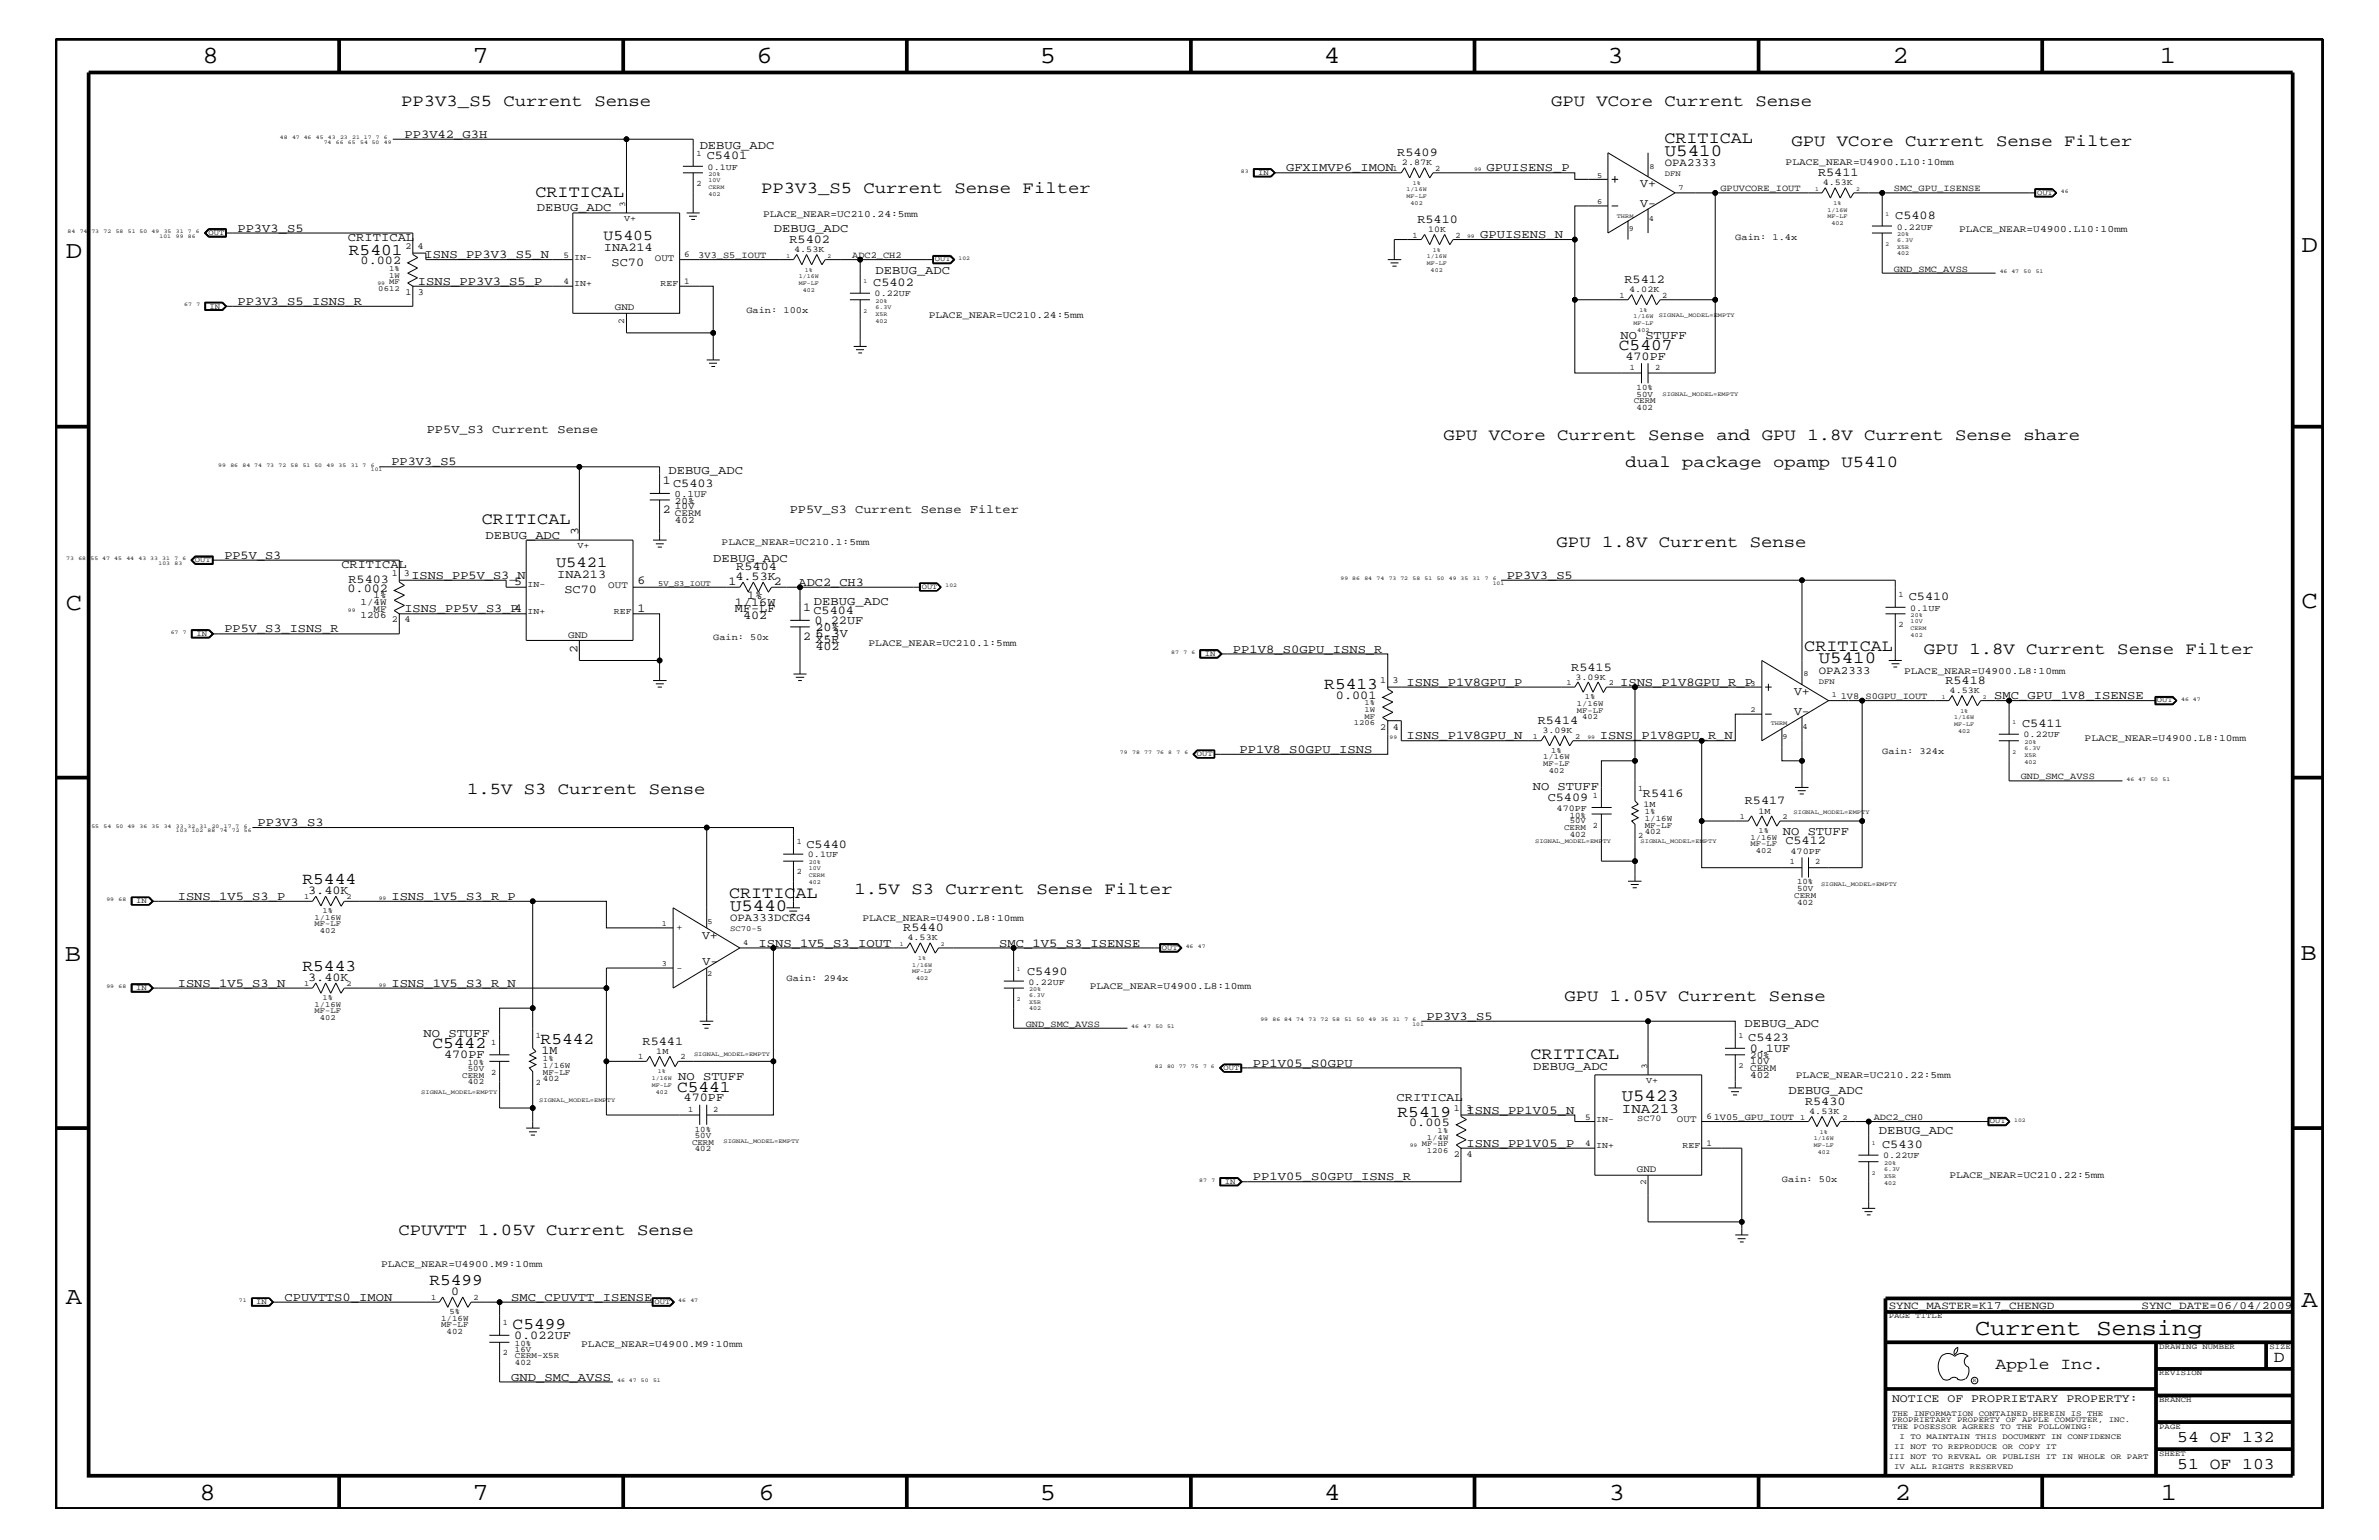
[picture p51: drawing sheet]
<svg xmlns="http://www.w3.org/2000/svg" width="432mm" height="279mm" viewBox="0 0 432 279" stroke-linecap="round" stroke-linejoin="round" font-family="sans-serif">
<defs><g id="words">
<g font-size="4.5">
<text x="36.7" y="11.5">8</text>
<text x="85.8" y="11.5">7</text>
<text x="137.3" y="11.5">6</text>
<text x="188.7" y="11.5">5</text>
<text x="240.3" y="11.5">4</text>
<text x="291.8" y="11.5">3</text>
<text x="343.5" y="11.5">2</text>
<text x="392" y="11.5">1</text>
<text x="11.9" y="46.8">D</text>
<text x="417.7" y="45.7">D</text>
<text x="11.9" y="110.6">C</text>
<text x="417.7" y="110.3">C</text>
<text x="11.8" y="174.3">B</text>
<text x="417.6" y="174.2">B</text>
<text x="11.9" y="236.7">A</text>
<text x="417.7" y="237.1">A</text>
<text x="36.2" y="272.1">8</text>
<text x="85.8" y="272.1">7</text>
<text x="137.7" y="272.1">6</text>
<text x="188.7" y="272.1">5</text>
<text x="240.4" y="272.1">4</text>
<text x="292" y="272.1">3</text>
<text x="343.9" y="272.1">2</text>
<text x="392.2" y="272.1">1</text>
</g>
<text font-size="4.1" x="358.5" y="242.3">Current Sensing</text>
<g font-size="3.1">
<text x="302.2" y="28.2">U5410</text>
<text x="330.1" y="120.3">U5410</text>
<text x="132.5" y="165.2">U5440</text>
<text x="294.3" y="199.8">U5423</text>
</g>
<g font-size="3">
<text x="72.8" y="19.2">PP3V3_S5 Current Sense</text>
<text x="281.5" y="19.2">GPU VCore Current Sense</text>
<text x="302.1" y="26">CRITICAL</text>
<text x="325.2" y="26.5">GPU VCore Current Sense Filter</text>
<text x="97.2" y="35.8">CRITICAL</text>
<text x="138.2" y="35">PP3V3_S5 Current Sense Filter</text>
<text x="63.3" y="46.3">R5401</text>
<text x="293.8" y="63.4">C5407</text>
<text x="262" y="79.9">GPU VCore Current Sense and GPU 1.8V Current Sense share</text>
<text x="295" y="84.7">dual package opamp U5410</text>
<text x="87.5" y="95.1">CRITICAL</text>
<text x="282.5" y="99.3">GPU 1.8V Current Sense</text>
<text x="327.5" y="118.1">CRITICAL</text>
<text x="349.2" y="118.6">GPU 1.8V Current Sense Filter</text>
<text x="240.4" y="125.1">R5413</text>
<text x="84.8" y="144">1.5V S3 Current Sense</text>
<text x="54.9" y="160.5">R5444</text>
<text x="132.3" y="163">CRITICAL</text>
<text x="155.1" y="162.2">1.5V S3 Current Sense Filter</text>
<text x="54.9" y="176.2">R5443</text>
<text x="284" y="181.6">GPU 1.05V Current Sense</text>
<text x="78.5" y="190.2">C5442</text>
<text x="98.1" y="189.4">R5442</text>
<text x="277.8" y="192.1">CRITICAL</text>
<text x="122.9" y="198.1">C5441</text>
<text x="253.7" y="202.6">R5419</text>
<text x="72.3" y="224.1">CPUVTT 1.05V Current Sense</text>
<text x="77.9" y="233.2">R5499</text>
<text x="93" y="241.1">C5499</text>
<text x="362.2" y="248.4">Apple Inc.</text>
<text x="412.7" y="247.1">D</text>
<text x="395.2" y="261.6">54 OF 132</text>
<text x="395.2" y="266.6">51 OF 103</text>
</g>
<text font-size="2.8" x="100.9" y="102.9">U5421</text>
<text font-size="2.7" x="109.6" y="43.5">U5405</text>
<text font-size="2.5" x="294.4" y="201.9">INA213</text>
<g font-size="2.2">
<text x="73.4" y="25">PP3V42_G3H</text>
<text x="127" y="27">DEBUG_ADC</text>
<text x="128.3" y="28.9">C5401</text>
<text x="253.6" y="28.3">R5409</text>
<text x="233.4" y="31.1">GFXIMVP6_IMON</text>
<text x="269.8" y="31.1">GPUISENS_P</text>
<text x="297.7" y="33.9">V+</text>
<text x="330" y="31.9">R5411</text>
<text x="97.5" y="38.3">DEBUG_ADC</text>
<text x="257.3" y="40.4">R5410</text>
<text x="297.7" y="37.5">V-</text>
<text x="344" y="39.8">C5408</text>
<text x="43.1" y="42">PP3V3_S5</text>
<text x="63.2" y="43.7">CRITICAL</text>
<text x="65.4" y="47.9">0.002</text>
<text x="77" y="46.8">ISNS_PP3V3_S5_N</text>
<text x="109.6" y="45.5">INA214</text>
<text x="140.5" y="42.1">DEBUG_ADC</text>
<text x="143.3" y="44.1">R5402</text>
<text x="268.6" y="43.2">GPUISENS_N</text>
<text x="75.9" y="51.7">ISNS_PP3V3_S5_P</text>
<text x="111" y="48.2">SC70</text>
<text x="158.5" y="51.9">C5402</text>
<text x="158.9" y="49.6">DEBUG_ADC</text>
<text x="294.9" y="51.3">R5412</text>
<text x="43.1" y="55.3">PP3V3_S5_ISNS_R</text>
<text x="294.1" y="61.5">NO STUFF</text>
<text x="295" y="65.3">470PF</text>
<text x="77.5" y="78.6">PP5V_S3 Current Sense</text>
<text x="71" y="84.4">PP3V3_S5</text>
<text x="120.3" y="87.7">1</text>
<text x="121.3" y="86">DEBUG_ADC</text>
<text x="122.2" y="88.3">C5403</text>
<text x="120.3" y="93.2">2</text>
<text x="143.3" y="93.2">PP5V_S3 Current Sense Filter</text>
<text x="40.7" y="101.4">PP5V_S3</text>
<text x="88.1" y="97.7">DEBUG_ADC</text>
<text x="105" y="97.1" transform="rotate(-90 105 97.1)">3</text>
<text x="129.5" y="101.9">DEBUG_ADC</text>
<text x="62" y="103.1">CRITICAL</text>
<text x="63.1" y="107.4">0.002</text>
<text x="63.2" y="105.7">R5403</text>
<text x="74.7" y="105">ISNS_PP5V_S3_N</text>
<text x="93.3" y="106.1">5</text>
<text x="101.1" y="104.9">INA213</text>
<text x="102.4" y="107.6">SC70</text>
<text x="115.7" y="106">6</text>
<text x="132.2" y="106.1">1</text>
<text x="133.5" y="105.2">4.53K</text>
<text x="133.6" y="103.5">R5404</text>
<text x="140.5" y="106.1">2</text>
<text x="144.9" y="106.3">ADC2_CH3</text>
<text x="273.5" y="105">PP3V3_S5</text>
<text x="73.4" y="111.1">ISNS_PP5V_S3_P4</text>
<text x="115.7" y="111">1</text>
<text x="133.4" y="109.9">1/16W</text>
<text x="133.4" y="111.1">MF-LF</text>
<text x="134.9" y="112.3">402</text>
<text x="135.6" y="108.7">1%</text>
<text x="145.8" y="110.8">1</text>
<text x="147.7" y="111.4">C5404</text>
<text x="147.7" y="109.8">DEBUG_ADC</text>
<text x="147.8" y="113.1">0.22UF</text>
<text x="346.5" y="108.9">C5410</text>
<text x="40.7" y="114.8">PP5V_S3_ISNS_R</text>
<text x="104.8" y="118.5" transform="rotate(-90 104.8 118.5)">2</text>
<text x="145.8" y="116.2">2 X5R</text>
<text x="148" y="114.4">20%</text>
<text x="148" y="117.9">402</text>
<text x="148" y="115.5">6.3V</text>
<text x="223.8" y="118.4">PP1V8_S0GPU_ISNS_R</text>
<text x="255.3" y="124.4">ISNS_P1V8GPU_P</text>
<text x="285.2" y="121.7">R5415</text>
<text x="294" y="124.4">ISNS_P1V8GPU_R_P</text>
<text x="353.1" y="124.1">R5418</text>
<text x="242.5" y="126.8">0.001</text>
<text x="279.1" y="131.3">R5414</text>
<text x="325.6" y="126">V+</text>
<text x="325.6" y="129.7">V-</text>
<text x="361.9" y="126.9">SMC_GPU_1V8_ISENSE</text>
<text x="367" y="131.9">C5411</text>
<text x="225" y="136.6">PP1V8_S0GPU_ISNS</text>
<text x="255.3" y="134.1">ISNS_P1V8GPU_N</text>
<text x="290.4" y="134.1">ISNS_P1V8GPU_R_N</text>
<text x="278.2" y="143.3">NO STUFF</text>
<text x="46.7" y="149.9">PP3V3_S3</text>
<text x="280.9" y="145.3">C5409</text>
<text x="298.2" y="144.6">R5416</text>
<text x="316.7" y="145.9">R5417</text>
<text x="146.4" y="153.8">C5440</text>
<text x="323.6" y="151.5">NO STUFF</text>
<text x="324.1" y="153.2">C5412</text>
<text x="32.3" y="163.3">ISNS_1V5_S3_P</text>
<text x="55.9" y="162.2">3.40K</text>
<text x="71" y="163.3">ISNS_1V5_S3_R_P</text>
<text x="127.4" y="170.4">V+</text>
<text x="137.7" y="171.7">ISNS_1V5_S3_IOUT</text>
<text x="164" y="168.9">R5440</text>
<text x="181.4" y="171.7">SMC_1V5_S3_ISENSE</text>
<text x="32.3" y="179">ISNS_1V5_S3_N</text>
<text x="55.9" y="177.9">3.40K</text>
<text x="71" y="179">ISNS_1V5_S3_R_N</text>
<text x="127.5" y="175">V-</text>
<text x="186.4" y="176.8">C5490</text>
<text x="258.9" y="185">PP3V3_S5</text>
<text x="76.9" y="188.1">NO STUFF</text>
<text x="80.6" y="192">470PF</text>
<text x="98.3" y="191.2">1M</text>
<text x="116.6" y="189.5">R5441</text>
<text x="316.7" y="186.3">DEBUG_ADC</text>
<text x="317.3" y="188.9">C5423</text>
<text x="317.6" y="190.8">0.1UF</text>
<text x="123.1" y="195.9">NO STUFF</text>
<text x="227.4" y="193.6">PP1V05_S0GPU</text>
<text x="278.3" y="194.2">DEBUG_ADC</text>
<text x="124.1" y="199.8">470PF</text>
<text x="253.5" y="199.8">CRITICAL</text>
<text x="266.2" y="202">ISNS_PP1V05_N</text>
<text x="324.6" y="198.4">DEBUG_ADC</text>
<text x="327.6" y="200.4">R5430</text>
<text x="255.8" y="204.3">0.005</text>
<text x="266.2" y="208.1">ISNS_PP1V05_P</text>
<text x="341" y="205.8">DEBUG_ADC</text>
<text x="341.6" y="208.3">C5430</text>
<text x="227.4" y="214.2">PP1V05_S0GPU_ISNS_R</text>
<text x="51.6" y="236">CPUVTTS0_IMON</text>
<text x="81.9" y="234.9">0</text>
<text x="92.8" y="236">SMC_CPUVTT_ISENSE</text>
<text x="93.3" y="242.9">0.022UF</text>
<text x="92.8" y="250.6">GND_SMC_AVSS</text>
</g>
<text font-size="2.1" x="343.4" y="254.4">NOTICE OF PROPRIETARY PROPERTY:</text>
<g font-size="2">
<text x="302.2" y="30.2">OPA2333</text>
<text x="330.1" y="122.3">OPA2333</text>
<text x="132.5" y="167.1">OPA333DCKG4</text>
<text x="342.8" y="237.4">SYNC_MASTER=K17_CHENGD</text>
<text x="388.7" y="237.4">SYNC_DATE=06/04/2009</text>
</g>
<g font-size="1.8">
<text x="324.1" y="29.9">PLACE_NEAR=U4900.L10:10mm</text>
<text x="138.5" y="39.3">PLACE_NEAR=UC210.24:5mm</text>
<text x="118.9" y="47.3">OUT</text>
<text x="355.6" y="42">PLACE_NEAR=U4900.L10:10mm</text>
<text x="111.6" y="56.3">GND</text>
<text x="168.6" y="57.7">PLACE_NEAR=UC210.24:5mm</text>
<text x="122.4" y="90.1">0.1UF</text>
<text x="122.5" y="91.4">20%</text>
<text x="122.5" y="92.4">10V</text>
<text x="122.5" y="93.7">CERM</text>
<text x="122.5" y="94.9">402</text>
<text x="131" y="98.9">PLACE_NEAR=UC210.1:5mm</text>
<text x="110.4" y="106.6">OUT</text>
<text x="65.4" y="109.8">1/4W</text>
<text x="65.4" y="112.2">1206</text>
<text x="67.8" y="108.6">1%</text>
<text x="67.8" y="111">MF</text>
<text x="103.1" y="115.8">GND</text>
<text x="157.6" y="117.1">PLACE_NEAR=UC210.1:5mm</text>
<text x="345.6" y="122.4">PLACE_NEAR=U4900.L8:10mm</text>
<text x="378.4" y="134.5">PLACE_NEAR=U4900.L8:10mm</text>
<text x="156.5" y="167.2">PLACE_NEAR=U4900.L8:10mm</text>
<text x="197.8" y="179.4">PLACE_NEAR=U4900.L8:10mm</text>
<text x="317.7" y="192">20%</text>
<text x="317.7" y="195.5">402</text>
<text x="317.7" y="194.3">CERM</text>
<text x="317.7" y="193.1">10V</text>
<text x="326" y="195.5">PLACE_NEAR=UC210.22:5mm</text>
<text x="304.4" y="203.7">OUT</text>
<text x="297.1" y="212.7">GND</text>
<text x="353.8" y="213.6">PLACE_NEAR=UC210.22:5mm</text>
<text x="69.2" y="229.8">PLACE_NEAR=U4900.M9:10mm</text>
<text x="105.5" y="244.4">PLACE_NEAR=U4900.M9:10mm</text>
</g>
<g font-size="1.7">
<text x="312.3" y="34.7">GPUVCORE_IOUT</text>
<text x="343.7" y="34.7">SMC_GPU_ISENSE</text>
<text x="73.6" y="45.2">2</text>
<text x="75.8" y="45.2">4</text>
<text x="126.7" y="46.8">3V3_S5_IOUT</text>
<text x="154.7" y="46.8">ADC2_CH2</text>
<text x="315" y="43.5">Gain: 1.4x</text>
<text x="73.6" y="53.5">1</text>
<text x="75.9" y="53.5">3</text>
<text x="343.7" y="49.3">GND_SMC_AVSS</text>
<text x="135.5" y="56.8">Gain: 100x</text>
<text x="71.1" y="104.6">1 3</text>
<text x="71.1" y="112.9">2</text>
<text x="73.4" y="112.9">4</text>
<text x="129.5" y="116.2">Gain: 50x</text>
<text x="250.5" y="124">1 3</text>
<text x="334.1" y="126.9">1V8_S0GPU_IOUT</text>
<text x="250.5" y="132.4">2</text>
<text x="252.8" y="132.4">4</text>
<text x="341.6" y="136.8">Gain: 324x</text>
<text x="366.8" y="141.4">GND_SMC_AVSS</text>
<text x="122.8" y="168.7">+</text>
<text x="122.8" y="176.2">-</text>
<text x="142.7" y="178">Gain: 294x</text>
<text x="186.2" y="186.3">GND_SMC_AVSS</text>
<text x="263.9" y="201.5">1 3</text>
<text x="311.1" y="203.2">1V05_GPU_IOUT</text>
<text x="340.1" y="203.2">ADC2_CH0</text>
<text x="263.9" y="209.9">2</text>
<text x="266.2" y="209.9">4</text>
<text x="323.4" y="214.4">Gain: 50x</text>
</g>
<g font-size="1.6">
<text x="128.4" y="30.8">0.1UF</text>
<text x="254.5" y="30">2.87K</text>
<text x="330.8" y="33.6">4.53K</text>
<text x="113.3" y="40.1">V+</text>
<text x="113.5" y="37.6" transform="rotate(-90 113.5 37.6)">3</text>
<text x="344.3" y="41.7">0.22UF</text>
<text x="102.3" y="46.8">5</text>
<text x="104.2" y="47.1">IN-</text>
<text x="124.2" y="46.6">6</text>
<text x="144.1" y="45.7">4.53K</text>
<text x="259.2" y="42.1">10K</text>
<text x="102.3" y="51.6">4</text>
<text x="104.2" y="51.9">IN+</text>
<text x="119.9" y="51.9">REF</text>
<text x="124.2" y="51.6">1</text>
<text x="158.7" y="53.8">0.22UF</text>
<text x="295.7" y="53">4.02K</text>
<text x="113.3" y="58.7" transform="rotate(-90 113.3 58.7)">2</text>
<text x="104.8" y="99.5">V+</text>
<text x="95.8" y="106.5">IN-</text>
<text x="95.8" y="111.4">IN+</text>
<text x="111.4" y="111.4">REF</text>
<text x="346.7" y="110.8">0.1UF</text>
<text x="286" y="123.4">3.09K</text>
<text x="353.9" y="125.8">4.53K</text>
<text x="280" y="133">3.09K</text>
<text x="367.3" y="133.8">0.22UF</text>
<text x="282.5" y="147.1">470PF</text>
<text x="298.3" y="146.4">1M</text>
<text x="319.2" y="147.6">1M</text>
<text x="146.6" y="155.6">0.1UF</text>
<text x="325" y="155">470PF</text>
<text x="164.7" y="170.6">4.53K</text>
<text x="186.7" y="178.7">0.22UF</text>
<text x="119.1" y="191.2">1M</text>
<text x="298.8" y="196.5">V+</text>
<text x="299" y="194" transform="rotate(-90 299 194)">3</text>
<text x="287.7" y="203.1">5</text>
<text x="289.7" y="203.5">IN-</text>
<text x="297.2" y="203.4">SC70</text>
<text x="309.7" y="203">6</text>
<text x="328.4" y="202.1">4.53K</text>
<text x="287.7" y="208">4</text>
<text x="289.7" y="208.3">IN+</text>
<text x="305.4" y="208.3">REF</text>
<text x="309.7" y="208">1</text>
<text x="298.8" y="215.1" transform="rotate(-90 298.8 215.1)">2</text>
<text x="341.8" y="210.2">0.22UF</text>
</g>
<g font-size="1.5">
<text x="126.4" y="28.3">1</text>
<text x="126.4" y="33.7">2</text>
<text x="252.7" y="31">1</text>
<text x="260.5" y="31">2</text>
<text x="256.4" y="43.1">1</text>
<text x="264.2" y="43.1">2</text>
<text x="294" y="54">1</text>
<text x="301.7" y="54">2</text>
<text x="295.8" y="67.1">1</text>
<text x="297.1" y="72">50V</text>
<text x="297.1" y="70.7">10%</text>
<text x="300.4" y="67.1">2</text>
<text x="296.5" y="73.2">CERM</text>
<text x="297.1" y="74.4">402</text>
<text x="344.6" y="108.3">1</text>
<text x="344.6" y="113.7">2</text>
<text x="297.3" y="143.5">1</text>
<text x="284.9" y="149.4">50V</text>
<text x="284.9" y="148.4">10%</text>
<text x="289.1" y="144.7">1</text>
<text x="298.5" y="147.7">1%</text>
<text x="298.5" y="149">1/16W</text>
<text x="144.6" y="153.2">1</text>
<text x="283.9" y="150.7">CERM</text>
<text x="284.9" y="151.8">402</text>
<text x="289.1" y="150.1">2</text>
<text x="297.3" y="152">2</text>
<text x="298.5" y="150.1">MF-LF</text>
<text x="298.5" y="151.3">402</text>
<text x="144.6" y="158.6">2</text>
<text x="324.9" y="156.8">1</text>
<text x="326.2" y="161.7">50V</text>
<text x="326.2" y="160.5">10%</text>
<text x="329.4" y="156.8">2</text>
<text x="325.7" y="162.8">CERM</text>
<text x="326.2" y="164.1">402</text>
<text x="89.2" y="189.5">1</text>
<text x="97.3" y="188.3">1</text>
<text x="83.9" y="195.5">CERM</text>
<text x="84.9" y="194.3">50V</text>
<text x="84.9" y="196.7">402</text>
<text x="84.9" y="193.2">10%</text>
<text x="89.2" y="195">2</text>
<text x="97.3" y="196.8">2</text>
<text x="98.6" y="196.2">402</text>
<text x="98.6" y="195">MF-LF</text>
<text x="98.6" y="192.6">1%</text>
<text x="98.6" y="193.7">1/16W</text>
<text x="115.8" y="192.2">1</text>
<text x="123.5" y="192.2">2</text>
<text x="124.9" y="201.7">1</text>
<text x="129.5" y="201.7">2</text>
<text x="125.6" y="207.7">CERM</text>
<text x="126.1" y="208.9">402</text>
<text x="126.1" y="206.5">50V</text>
<text x="126.1" y="205.3">10%</text>
<text x="78.2" y="235.8">1</text>
<text x="80.1" y="239.6">1/16W</text>
<text x="81.6" y="238.4">5%</text>
<text x="85.9" y="235.8">2</text>
<text x="80.1" y="240.8">MF-LF</text>
<text x="81.1" y="242">402</text>
<text x="91.3" y="245.9">2</text>
<text x="91.3" y="240.5">1</text>
<text x="93.5" y="244.1">10%</text>
<text x="93.5" y="245.2">16V</text>
<text x="93.5" y="247.6">402</text>
<text x="93.5" y="246.4">CERM-X5R</text>
</g>
<g font-size="1.4">
<text x="228.3" y="31.7">IN</text>
<text x="289.9" y="32.3">5</text>
<text x="299.4" y="30.6">8</text>
<text x="302.2" y="31.9">DFN</text>
<text x="304.6" y="34.4">7</text>
<text x="369.7" y="35.3">OUT</text>
<text x="289.9" y="37">6</text>
<text x="295.7" y="41.9">9</text>
<text x="299.3" y="40.2">4</text>
<text x="37.8" y="42.6">OUT</text>
<text x="169.7" y="47.4">OUT</text>
<text x="68.7" y="52.8">0612</text>
<text x="70.6" y="51.6">MF</text>
<text x="70.6" y="49.1">1%</text>
<text x="70.6" y="50.4">1W</text>
<text x="38" y="56">IN</text>
<text x="35.4" y="102.1">OUT</text>
<text x="119.5" y="106.3">5V_S3_IOUT</text>
<text x="167.3" y="106.9">OUT</text>
<text x="35.6" y="115.3">IN</text>
<text x="218.7" y="119">IN</text>
<text x="284.3" y="124.3">1</text>
<text x="292" y="124.3">2</text>
<text x="317.8" y="124.4">3</text>
<text x="327.3" y="122.7">8</text>
<text x="330.1" y="124.1">DFN</text>
<text x="245.7" y="131.6">1206</text>
<text x="247.6" y="130.4">MF</text>
<text x="247.6" y="129.1">1W</text>
<text x="247.6" y="128">1%</text>
<text x="286.2" y="128">1/16W</text>
<text x="286.2" y="129.3">MF-LF</text>
<text x="287.2" y="130.5">402</text>
<text x="287.7" y="126.9">1%</text>
<text x="317.8" y="129.1">2</text>
<text x="332.5" y="126.5">1</text>
<text x="391.5" y="127.5">OUT</text>
<text x="217.3" y="137.2">OUT</text>
<text x="278.2" y="134.1">1</text>
<text x="280.1" y="137.8">1/16W</text>
<text x="281.6" y="136.6">1%</text>
<text x="285.9" y="134.1">2</text>
<text x="323.5" y="134.1">9</text>
<text x="327.2" y="132.3">4</text>
<text x="280.1" y="139">MF-LF</text>
<text x="281.1" y="140.2">402</text>
<text x="315.8" y="148.5">1</text>
<text x="323.5" y="148.5">2</text>
<text x="317.7" y="153.5">MF-LF</text>
<text x="317.7" y="152.3">1/16W</text>
<text x="318.7" y="154.7">402</text>
<text x="319.2" y="151.1">1%</text>
<text x="24.7" y="163.9">IN</text>
<text x="55.2" y="163.1">1</text>
<text x="57.1" y="166.9">1/16W</text>
<text x="58.5" y="165.6">1%</text>
<text x="62.9" y="163.1">2</text>
<text x="128.4" y="167.6">5</text>
<text x="57.1" y="168.1">MF-LF</text>
<text x="58.1" y="169.3">402</text>
<text x="120.1" y="168.1">1</text>
<text x="132.5" y="168.9">SC70-5</text>
<text x="134.9" y="171.4">4</text>
<text x="210.9" y="172.3">OUT</text>
<text x="24.7" y="179.6">IN</text>
<text x="55.2" y="178.8">1</text>
<text x="62.9" y="178.8">2</text>
<text x="120.1" y="175.2">3</text>
<text x="128.4" y="177.2">2</text>
<text x="57.1" y="183.8">MF-LF</text>
<text x="57.1" y="182.7">1/16W</text>
<text x="58.1" y="185">402</text>
<text x="58.5" y="181.4">1%</text>
<text x="315.6" y="188.3">1</text>
<text x="222.1" y="194.2">OUT</text>
<text x="315.6" y="193.7">2</text>
<text x="326.7" y="203.1">1</text>
<text x="334.4" y="203.1">2</text>
<text x="361.2" y="203.8">OUT</text>
<text x="258.1" y="208">MF-HF</text>
<text x="259" y="209.2">1206</text>
<text x="259" y="206.8">1/4W</text>
<text x="260.9" y="205.5">1%</text>
<text x="222.3" y="214.7">IN</text>
<text x="46.5" y="236.6">IN</text>
<text x="118.8" y="236.6">OUT</text>
<text x="342.8" y="239.2">PAGE TITLE</text>
<text x="391.9" y="244.7">DRAWING NUMBER</text>
<text x="411.9" y="244.7">SIZE</text>
<text x="391.9" y="249.5">REVISION</text>
<text x="343.4" y="256.8">THE INFORMATION CONTAINED HEREIN IS THE</text>
<text x="391.9" y="254.4">BRANCH</text>
<text x="343.4" y="259.3">THE POSESSOR AGREES TO THE FOLLOWING:</text>
<text x="343.4" y="258">PROPRIETARY PROPERTY OF APPLE COMPUTER, INC.</text>
<text x="343.8" y="262.9">II NOT TO REPRODUCE OR COPY IT</text>
<text x="344.8" y="261.1">I TO MAINTAIN THIS DOCUMENT IN CONFIDENCE</text>
<text x="391.9" y="259.3">PAGE</text>
<text x="342.8" y="264.7">III NOT TO REVEAL OR PUBLISH IT IN WHOLE OR PART</text>
<text x="343.8" y="266.6">IV ALL RIGHTS RESERVED</text>
<text x="391.9" y="264.1">SHEET</text>
</g>
<g font-size="1.1">
<text x="128.6" y="35.5">402</text>
<text x="128.6" y="33">10V</text>
<text x="128.6" y="34.2">CERM</text>
<text x="128.6" y="31.9">20%</text>
<text x="255.3" y="34.7">1/16W</text>
<text x="255.3" y="35.9">MF-LF</text>
<text x="256.4" y="33.6">1%</text>
<text x="329.4" y="34.7">1</text>
<text x="336.9" y="34.7">2</text>
<text x="256" y="37.2">402</text>
<text x="293.5" y="39.5">THRM</text>
<text x="331.7" y="39.6">MF-LF</text>
<text x="331.7" y="38.4">1/16W</text>
<text x="332.4" y="40.8">402</text>
<text x="332.8" y="37.2">1%</text>
<text x="342.2" y="39.2">1</text>
<text x="142.7" y="46.8">1</text>
<text x="150.2" y="46.8">2</text>
<text x="259" y="46.8">1/16W</text>
<text x="260.1" y="45.7">1%</text>
<text x="342.2" y="44.6">2</text>
<text x="344.3" y="46.3">402</text>
<text x="344.3" y="44">6.3V</text>
<text x="344.3" y="42.9">20%</text>
<text x="344.3" y="45.2">X5R</text>
<text x="145" y="51.7">MF-LF</text>
<text x="145" y="50.5">1/16W</text>
<text x="145.7" y="52.9">402</text>
<text x="146.1" y="49.3">1%</text>
<text x="156.7" y="51.3">1</text>
<text x="259" y="48">MF-LF</text>
<text x="259.7" y="49.3">402</text>
<text x="156.7" y="56.8">2</text>
<text x="158.9" y="56.1">6.3V</text>
<text x="158.9" y="57.3">X5R</text>
<text x="158.9" y="55">20%</text>
<text x="158.9" y="58.5">402</text>
<text x="296.5" y="59">MF-LF</text>
<text x="296.5" y="57.8">1/16W</text>
<text x="297.6" y="56.6">1%</text>
<text x="301.1" y="57.5">SIGNAL_MODEL=EMPTY</text>
<text x="297.2" y="60.2">402</text>
<text x="301.8" y="71.8">SIGNAL_MODEL=EMPTY</text>
<text x="346.8" y="112">20%</text>
<text x="346.8" y="113.1">10V</text>
<text x="346.8" y="115.5">402</text>
<text x="346.8" y="114.2">CERM</text>
<text x="321.4" y="131.6">THRM</text>
<text x="352.5" y="126.8">1</text>
<text x="354.7" y="131.7">MF-LF</text>
<text x="354.7" y="130.5">1/16W</text>
<text x="355.8" y="129.3">1%</text>
<text x="359.9" y="126.8">2</text>
<text x="365.3" y="131.3">1</text>
<text x="355.4" y="133">402</text>
<text x="365.3" y="136.8">2</text>
<text x="367.5" y="136.1">6.3V</text>
<text x="367.5" y="137.3">X5R</text>
<text x="367.5" y="135">20%</text>
<text x="367.5" y="138.5">402</text>
<text x="325.5" y="147.6">SIGNAL_MODEL=EMPTY</text>
<text x="278.6" y="152.9">SIGNAL_MODEL=EMPTY</text>
<text x="297.8" y="153">SIGNAL_MODEL=EMPTY</text>
<text x="146.8" y="156.8">20%</text>
<text x="146.8" y="159.1">CERM</text>
<text x="146.8" y="160.3">402</text>
<text x="146.8" y="157.9">10V</text>
<text x="330.5" y="160.7">SIGNAL_MODEL=EMPTY</text>
<text x="163.3" y="171.6">1</text>
<text x="170.8" y="171.6">2</text>
<text x="165.6" y="176.6">MF-LF</text>
<text x="165.6" y="175.4">1/16W</text>
<text x="166.3" y="177.7">402</text>
<text x="166.7" y="174.2">1%</text>
<text x="184.6" y="176.2">1</text>
<text x="186.8" y="179.9">20%</text>
<text x="184.6" y="181.6">2</text>
<text x="186.8" y="182.1">X5R</text>
<text x="186.8" y="183.3">402</text>
<text x="186.8" y="181">6.3V</text>
<text x="126" y="191.6">SIGNAL_MODEL=EMPTY</text>
<text x="118.3" y="195.9">1/16W</text>
<text x="118.3" y="197.2">MF-LF</text>
<text x="119.4" y="194.8">1%</text>
<text x="76.5" y="198.6">SIGNAL_MODEL=EMPTY</text>
<text x="97.9" y="199.9">SIGNAL_MODEL=EMPTY</text>
<text x="119" y="198.4">402</text>
<text x="131.3" y="207.3">SIGNAL_MODEL=EMPTY</text>
<text x="329.2" y="208.1">MF-LF</text>
<text x="329.2" y="206.9">1/16W</text>
<text x="329.9" y="209.3">402</text>
<text x="330.3" y="205.7">1%</text>
<text x="339.8" y="207.7">1</text>
<text x="339.8" y="213.2">2</text>
<text x="342" y="213.6">X5R</text>
<text x="342" y="214.9">402</text>
<text x="342" y="212.5">6.3V</text>
<text x="342" y="211.4">20%</text>
</g>
<g font-size="1">
<text x="50.8" y="25.3">48</text>
<text x="53" y="25.3">47 46</text>
<text x="57.3" y="25.3">45</text>
<text x="58.8" y="26.2">74</text>
<text x="59.5" y="25.3">43</text>
<text x="61" y="26.2">66</text>
<text x="61.7" y="25.3">23</text>
<text x="63.2" y="26.2">65</text>
<text x="63.9" y="25.3">21 17</text>
<text x="65.4" y="26.2">54 50</text>
<text x="68.2" y="25.3">7</text>
<text x="69.7" y="26.2">49</text>
<text x="69.7" y="25.3">6</text>
<text x="225.2" y="31.4">83</text>
<text x="267.5" y="31.1">99</text>
<text x="374.1" y="35">46</text>
<text x="12.3" y="42.3">84</text>
<text x="14.5" y="42.3">74</text>
<text x="16.6" y="42.3">73</text>
<text x="18.8" y="42.3">72</text>
<text x="21" y="42.3">58</text>
<text x="23.2" y="42.3">51 50</text>
<text x="27.5" y="42.3">49</text>
<text x="29" y="43.1">101</text>
<text x="29.7" y="42.3">35</text>
<text x="31.9" y="43.1">99</text>
<text x="31.9" y="42.3">31</text>
<text x="34.1" y="43.1">86</text>
<text x="34.1" y="42.3">7</text>
<text x="35.6" y="42.3">6</text>
<text x="174" y="47.1">102</text>
<text x="266.3" y="43.2">99</text>
<text x="68.5" y="51.7">99</text>
<text x="363" y="49.6">46 47</text>
<text x="367.3" y="49.6">50</text>
<text x="369.5" y="49.6">51</text>
<text x="33.4" y="55.6">67</text>
<text x="35.6" y="55.6">7</text>
<text x="39.6" y="84.7">99</text>
<text x="41.8" y="84.7">86</text>
<text x="44" y="84.7">84 74</text>
<text x="48.3" y="84.7">73</text>
<text x="50.5" y="84.7">72</text>
<text x="52.7" y="84.7">58</text>
<text x="54.9" y="84.7">51 50</text>
<text x="59.3" y="84.7">49</text>
<text x="61.5" y="84.7">35</text>
<text x="63.7" y="84.7">31 7</text>
<text x="67.3" y="84.7">6</text>
<text x="67.3" y="85.5">101</text>
<text x="12" y="101.6">73</text>
<text x="14.2" y="101.6">68</text>
<text x="16.4" y="101.6">55 47</text>
<text x="20.7" y="101.6">45</text>
<text x="22.9" y="101.6">44</text>
<text x="25.1" y="101.6">43 33</text>
<text x="29.5" y="101.6">31</text>
<text x="31.7" y="101.6">7</text>
<text x="33.1" y="101.6">6</text>
<text x="28.8" y="102.6">103</text>
<text x="31.7" y="102.6">83</text>
<text x="171.6" y="106.5">102</text>
<text x="243.3" y="105.3">99 86</text>
<text x="247.7" y="105.3">84</text>
<text x="249.9" y="105.3">74</text>
<text x="252.1" y="105.3">73 72</text>
<text x="256.4" y="105.3">58</text>
<text x="258.6" y="105.3">51</text>
<text x="260.8" y="105.3">50</text>
<text x="263" y="105.3">49 35</text>
<text x="267.3" y="105.3">31</text>
<text x="269.5" y="105.3">7</text>
<text x="270.9" y="105.3">6</text>
<text x="270.9" y="106.2">101</text>
<text x="63.2" y="111.1">99</text>
<text x="31" y="115">67</text>
<text x="33.2" y="115">7</text>
<text x="212.6" y="118.6">87</text>
<text x="214.8" y="118.6">7</text>
<text x="216.2" y="118.6">6</text>
<text x="395.9" y="127.1">46 47</text>
<text x="203.3" y="136.8">79</text>
<text x="205.5" y="136.8">78</text>
<text x="207.7" y="136.8">77</text>
<text x="209.9" y="136.8">76 8</text>
<text x="213.5" y="136.8">7</text>
<text x="215" y="136.8">6</text>
<text x="252.2" y="134.1">99</text>
<text x="288.1" y="134.1">99</text>
<text x="386" y="141.7">46 47</text>
<text x="390.3" y="141.7">50</text>
<text x="392.5" y="141.7">51</text>
<text x="16.6" y="150.1">55</text>
<text x="18.8" y="150.1">54</text>
<text x="21" y="150.1">50 49</text>
<text x="25.3" y="150.1">36</text>
<text x="27.5" y="150.1">35</text>
<text x="29.7" y="150.1">34</text>
<text x="31.9" y="151">103</text>
<text x="31.9" y="150.1">33 32</text>
<text x="34.8" y="151">102</text>
<text x="36.2" y="150.1">31</text>
<text x="37.7" y="151">88</text>
<text x="38.4" y="150.1">20</text>
<text x="39.9" y="151">74</text>
<text x="40.6" y="150.1">17 7</text>
<text x="42.1" y="151">72</text>
<text x="44.3" y="151">56</text>
<text x="44.3" y="150.1">6</text>
<text x="19.3" y="163.5">99</text>
<text x="21.5" y="163.5">68</text>
<text x="68.7" y="163.3">99</text>
<text x="215.2" y="172">46</text>
<text x="217.4" y="172">47</text>
<text x="19.3" y="179.3">99</text>
<text x="21.5" y="179.3">68</text>
<text x="68.7" y="179">99</text>
<text x="228.8" y="185.3">99</text>
<text x="231" y="185.3">86 84</text>
<text x="235.3" y="185.3">74</text>
<text x="237.5" y="185.3">73</text>
<text x="239.7" y="185.3">72 58</text>
<text x="244" y="185.3">51</text>
<text x="246.2" y="185.3">50</text>
<text x="248.4" y="185.3">49</text>
<text x="250.6" y="185.3">35 31</text>
<text x="254.9" y="185.3">7</text>
<text x="256.4" y="185.3">6</text>
<text x="205.3" y="186.5">46</text>
<text x="207.5" y="186.5">47</text>
<text x="209.7" y="186.5">50 51</text>
<text x="256.4" y="186.2">101</text>
<text x="209.6" y="193.7">82</text>
<text x="211.8" y="193.7">80 77</text>
<text x="216.2" y="193.7">75</text>
<text x="218.4" y="193.7">7</text>
<text x="219.8" y="193.7">6</text>
<text x="365.6" y="203.5">102</text>
<text x="255.9" y="208.1">99</text>
<text x="217.7" y="214.4">87</text>
<text x="219.9" y="214.4">7</text>
<text x="43.3" y="236.2">71</text>
<text x="123.1" y="236.2">46</text>
<text x="125.3" y="236.2">47</text>
<text x="112" y="250.7">46 47</text>
<text x="116.3" y="250.7">50</text>
<text x="118.5" y="250.7">51</text>
<text x="358.1" y="250.7">R</text>
</g>
</g></defs>
<g fill="none" stroke="#000" stroke-width=".18">
<path d="M71.3 25.3h54.5v4.9M104 38.6h19.4v18.2h-19.4zM113.7 25.3v13.3M124 31.4h3.6M124 30.2h3.6M124.6 38.6h2.4M125.1 39.2h1.4M125.5 39.8h.7M125.8 31.4v7.2M227.5 30.6h3.2l.8 .8-.8 .7h-3.2zM227.5 32h3.2M227.5 30.7h3.2"/>
<path d="M227.6 30.7v1.3M227.7 30.8h2.9l.7 .6-.7 .5h-2.9zM230.7 30.7l.7 .7-.7 .6M230.7 30.7l.6 .7M231.3 31.4h23l.6-1 1 1.9 .8-1.9 .9 1.9 1-1.9 .9 1.9 .6-.9h25.7v1.1h6M231.3 31.4l-.6 .6M291.8 37.4h-6v17M292.5 32.5h1.2M292.5 37.4h1.2M293.1 31.9v1.2M299.1 27.7v4.3M299.1 37.9v4.4"/>
<path d="M304 35l-12.2-7.3v14.6l12.2-7.3h7.3M341.6 35v6M369.3 34.2h3.2l.8 .8-.8 .8h-3.2zM369.5 35h-33l-.6 .9-1-1.8-.9 1.8-.9-1.8-.9 1.8-.9-1.8-.6 .9h-19.4v19.4M369.5 34.4h3l.6 .6-.6 .6h-3zM372.5 34.3h-3.1v1.4h3.1M372.5 34.3l.8 .7M372.5 34.3l.7 .7-.7 .7M373.3 35l-.8 .7M37.1 42.3l.7-.8h3.3v1.5h-3.3zM37.2 54.8h3.2l.7 .8-.7 .7h-3.2zM37.3 42.3l.6-.7h3.1v1.3h-3.1z"/>
<path d="M37.3 55h3l.7 .6-.7 .6h-3zM37.8 41.5l-.6 .8 .6 .7h3.3M40.4 54.9l.7 .7-.7 .7M40.4 54.9h-3.1v1.4M40.4 54.9l.6 .7M41 55.6l-.6 .6h-3.1M41 41.7h-3.1l-.6 .6 .6 .6M41 42.3h33.9v3.9l1 .6M74.9 45.9h2.4v1.2h26.7M75.8 46.8l-1.8 .9 1.8 .9-1.8 1 1.8 .8-1.8 .9 .9 .6M104 51.9h-29.1v3.7h-33.9M113.7 56.8v3.6h15.8v4.9"/>
<path d="M123.4 51.9h6.1v8.5M123.4 47.1h20.6l.6-.9 .9 1.8 .9-1.8 .9 1.8 1-1.8 .9 1.8 .6-.9h19.6M154.3 54.4h3.6M154.3 53.2h3.6M156.1 47.1v6.1M156.1 54.4v8.5M169.3 46.3h3.3l.7 .8-.7 .8h-3.3zM169.3 46.4h3.3l.6 .7-.6 .7h-3.3M169.4 46.5h3.1l.6 .6-.6 .6h-3.1M169.4 46.4v1.4M172.5 46.4l.6 .7-.6 .7M251.9 47.1h2.4"/>
<path d="M252.4 47.7h1.4M252.7 48.3h.8M285.8 43.5h-22.1l-.6 .9-.9-1.9-.9 1.9-.9-1.9-.9 1.9-.9-1.9-.6 1h-4.9v3.6M295.5 40.1v3.4M339.8 42.3h3.6M339.8 41h3.6M341.6 42.3v7.3h20.6M128.3 65.3h2.3M128.7 65.9h1.4M129.1 66.5h.7M154.9 62.9h2.4M155.4 63.4h1.4"/>
<path d="M155.8 64h.7M297.9 67.7h-12.1v-13.3h9.7l.7-.9 .8 1.8 .9-1.8 1 1.8 .9-1.8 .9 1.8 .6-.9h10v13.3h-12.2M297.9 65.9v3.6M299.1 65.9v3.6M68.8 84.7h36.4v13.3M95.5 98h19.4v18.2h-19.4zM105.2 84.7h14.5v4.8M117.9 90.7h3.7M117.9 89.5h3.7M118.5 98h2.5M119 98.7h1.5M119.4 99.3h.7"/>
<path d="M119.7 90.7v7.3M34.6 101.6l.8-.7h3.3v1.5h-3.3zM34.7 114.2h3.3l.8 .8-.8 .8h-3.3zM34.9 114.4h3l.6 .6-.6 .6h-3zM35.5 101l-.7 .6 .7 .7h3.1M35.5 101l-.6 .6 .6 .6h3v-1.2M35.5 102.4l-.8-.8 .8-.6h3.1v1.4M35.5 101h3.1M37.9 114.3l.7 .7-.7 .7M37.9 114.3l.8 .7-.8 .7M37.9 114.3h-3.1v1.4h3.1M38.5 101.6h34v4l.9 .6-1.9 .9 1.9 .9-1.9 .9 1.9 .9-1.9 1 1 .6"/>
<path d="M72.5 105.3h19.4v1.2h3.6M95.5 111.4h-23v3.6h-34M105.2 116.2v3.6h14.5v3.7M114.9 111.4h4.8v8.4M114.9 106.5h19.4l.6-.9 .9 1.8 .9-1.8 1 1.8 .8-1.8 .9 1.8M143.4 113.7h3.6M143.4 112.6h3.6M145.2 106.5v6.1M145.2 113.7v8.6M167 107.1h3.1M167 105.8v1.4M167 105.9h3.1"/>
<path d="M167 105.9v1.2M167 106.5h-27l-.6 1M170.1 105.8h-3.2v1.4h3.2M170.1 105.8l.8 .7-.8 .7M170.1 105.8l.7 .7M170.1 105.9l.7 .6M170.1 105.9l.6 .6-.6 .6M170.8 106.5l-.7 .7M170.8 106.5l-.7 .6M217.8 117.9h3.3l.7 .7-.7 .8h-3.3zM217.8 118h3.2l.7 .6-.7 .7M217.8 117.9v1.4h3.2"/>
<path d="M217.9 118.1h3.1l.6 .5-.6 .6h-3.1zM221 117.9l.7 .7-.7 .7M221.6 118.6h30.3v6.4l.9 .6-1.8 .9 1.8 .9-1.8 .9 1.8 .9-1.8 1 .9 .6M272.5 105.3h54.6M342.2 111.4h3.7M342.2 110.2h3.7M342.8 119.8h2.4M344 110.2v-4.9h-16.9v18.9M344 111.4v8.4M118.5 123.5h2.5M119 124.1h1.5M119.4 124.7h.7"/>
<path d="M144 122.3h2.4M144.4 122.9h1.6M144.9 123.5h.6M217.3 136.1h3.2v1.4h-3.2M217.3 136.1l-.8 .7 .8 .7M217.3 136.1l-.7 .7 .7 .7M217.3 136.2h3.1v1.2h-3.1M217.3 136.2l-.6 .6 .6 .6M251.9 124.7h33.9l.6-1 1 1.9 .9-1.9 .8 1.9 1-1.9 .9 1.9M296.8 124.7h-5.2l-.6 1M308.9 134.4h-23.4l-.6 .9-.9-1.8-.9 1.8-.9-1.8-.9 1.8-1-1.8-.6 .9h-25.4v-3.6h-2.4v6h-31.5M319.8 129.6h-4.8v4.8h-6.1v14.6"/>
<path d="M319.8 124.7h-23v13.3M320.4 124.7h1.2M320.4 129.6h1.2M321 124.1v1.2M327.1 130v8h-3.7v-5.8M327.1 138v4.9M331.9 127.1l-12.1-7.3v14.6l12.1-7.3h6.1M343.3 120.4h1.5M343.7 121h.6M362.8 134.4h3.6M362.8 133.2h3.6M364.7 127.1v6.1"/>
<path d="M364.7 134.4v7.3h20.5M391.2 126.4h3.2l.7 .7-.7 .8h-3.2zM391.2 127.8h3.2M391.2 126.4h3.2M391.2 126.4v1.4M391.3 127.1h-31.8l-.6 .9-.9-1.8-1 1.8-.9-1.8-.8 1.8-1-1.8-.6 .9h-15.7v21.9h-14.9l-.6 .9-.9-1.9-.9 1.9-.9-1.9-.9 1.9-1-1.9-.6 1h-8.4v8.4h18.2M391.3 126.5h3l.7 .6-.7 .6h-3zM394.4 126.4l.7 .7-.7 .7M394.4 126.4l.6 .7M395 127.1l-.6 .7M45.8 150.1h82.5M142.2 156.2h3.6"/>
<path d="M142.2 155h3.6M144 155v-4.9h-15.7v18.2M144 156.2v8.5M288.9 147.7h3.6M288.9 146.5h3.6M290.7 146.5v-8.5h6.1v7.3l.5 .6-1.1 .6 1.1 .6-1.1 .6 1.1 .7-1.1 .6 .6 .5v10.4M290.7 147.7v8.5h6.1M295.5 159.9h2.4M325.8 142.9h2.5M326.3 143.5h1.4M326.6 144h.8M327.1 155.6v3.6"/>
<path d="M328.3 155.6v3.6M338 149v8.4h-9.7M23.8 178.5h3.3l.8 .8-.8 .7h-3.3zM23.9 162.8v1.4M23.9 178.5v1.4h3.2l.7-.6-.7-.8M24 178.6h3l.7 .7-.7 .6h-3zM24 178.7h3l.6 .6M27 162.8h-3v1.3h3M27 162.8l.7 .7-.7 .6M27 162.8l.6 .7M27.1 162.8h-3.3v1.4h3.3M27.1 162.8l.8 .7-.8 .7"/>
<path d="M27.1 162.8l.7 .7-.7 .7M27.6 163.5l-.6 .6M27.6 179.3l-.6 .6M27.6 163.5h29.1l.6-.9 1 1.8 .8-1.8 .9 1.8 1-1.8 .9 1.8M27.6 179.3h29.1l.6-1 1 1.9 .8-1.9 .9 1.9 1-1.9 .9 1.9 .6-.9h47.6M61.9 164.5l.6-1h34.2v19.4M96.7 163.5h13.4v4.8h12.1M122.2 175.6h-12.1v26.7h16.9M128.3 175.6v9.7M134.3 172l-12.1 7.3v-14.6l12.1 7.3h6.1M142.7 164.7h2.5M143.3 165.3h1.4"/>
<path d="M143.6 165.9h.8M182.2 179.3h3.6M182.2 178h3.6M184 179.3v7.2h20.6M184 172v6M210.5 171.2h3.3l.7 .8-.7 .7h-3.3zM210.6 171.2v1.5h3.2l.7-.7-.7-.8M210.7 172h-40.4l-.5 .9-1-1.8-.8 1.8-1-1.8-.9 1.8-.9-1.8-.6 .9h-24.2v20.6M210.7 171.4h3l.6 .6-.6 .6h-3M210.7 172.7v-1.4h3l.7 .7-.7 .7M296 160.5h1.4M296.3 161.1h.8"/>
<path d="M88.8 192.6h3.7M88.8 191.4h3.7M90.7 191.4v-8.5h6v7.3l.6 .6-1.2 .6 1.2 .6-1.2 .6 1.2 .6-1.2 .5 .6 .7v10.3M90.7 192.6v8.4h6M110.1 192.6h7.2l.6-1 1 1.9 .8-1.9 1 1.9 .9-1.9 .9 1.9M122.5 193.6l.6-1h17.3v9.7h-12.1M127 185.3h2.5M127.5 185.9h1.4M127.8 186.5h.8M221.3 193.7l.8-.6h3.3v1.4h-3.3zM222.2 194.4h3.1M222.2 193.1l-.8 .6 .8 .8"/>
<path d="M222.2 193.2l-.7 .5 .7 .7M222.2 193.2h3.1M222.2 193.2l-.6 .5 .6 .7M225.2 193.7h40v8.9l1 .5M225.2 193.2v1.2M225.3 193.1v1.4M258 185.3h41.1v9.7M289.5 195h19.4v18.2h-19.4zM299.1 185.3h15.9v4.9M313.1 191.4h3.6M313.1 190.2h3.6M313.7 197.4h2.4"/>
<path d="M314.2 198.1h1.4M314.5 198.7h.8M315 191.4v6M95.5 204.7h2.5M96 205.3h1.5M96.4 205.9h.7M127 200.4v3.7M128.3 200.4v3.7M221.4 213.6h3.3l.8 .8-.8 .8h-3.3zM221.6 213.8h3l.6 .6-.6 .6h-3zM224.6 213.7l.7 .7-.7 .7M224.6 213.7l.8 .7-.8 .7"/>
<path d="M224.6 213.7h-3.1v1.4h3.1M265.2 202.3h20.6v1.2h3.7M266.1 203.1l-1.8 1 1.8 .9-1.8 .9 1.8 .9-1.8 .9 .9 .6M289.5 208.3h-24.3v6.1h-40M299.1 213.2v8.5h17M308.9 203.5h19.4l.5-.9 1 1.8 .9-1.8 .9 1.8 .9-1.8 .9 1.8 .6-.9h5.2M308.9 208.3h7.2v15.8M337.3 210.8h3.7M337.3 209.6h3.7M338 219.2h2.4M338.4 219.8h1.5M339.2 210.8v8.4"/>
<path d="M360.8 202.7h3.3l.7 .8-.7 .7h-3.3zM360.8 204.2h3.3M360.8 202.8h3.3M360.9 202.8v1.4M361 203.5h-21.8v6.1M361 202.9h3l.7 .6-.7 .6h-3zM364.1 202.8l.6 .7-.6 .7M364.1 202.8l.6 .7M364.7 203.5l-.6 .7M45.6 235.5h3.3l.7 .7-.7 .8h-3.3zM45.7 236.8h3.2M45.7 235.5v1.4h3.2l.7-.7"/>
<path d="M45.7 235.6h3.2M45.8 235.6v1.2M48.9 235.6l.6 .6-.6 .6M48.9 235.5l.7 .7M48.9 235.6l.5 .6M49.4 236.2h30.4l.5-.9 1 1.9 .8-1.9 1 1.9 .9-1.9 .9 1.9 .6-1h5.2M49.4 236.2l-.5 .6M118.4 235.5h3.3l.7 .7-.7 .8h-3.3zM118.4 236.8h3.2M118.4 235.5v1.4h3.2l.7-.7-.7-.7M118.4 235.6h3.2M118.5 236.2h-27.8v6.1"/>
<path d="M118.5 235.6v1.2M121.6 235.6l.7 .6-.7 .6M121.6 235.6l.6 .6-.6 .6M315 224.1h2.3M315.4 224.7h1.4M315.8 225.3h.7M338.8 220.4h.7M88.8 243.5h3.7M88.8 242.3h3.7M90.7 243.5v7.2h20.6M352.3 246.1a1.69 1.69 0 0 1 2.5 0 1.72 1.72 0 0 1 2.4 0M352.4 246a3.2 3.2 0 0 0 .4 4.3l.8 .1 .4-.2"/>
<path d="M354 250.2l.7-.3 .7 .3M355.2 250.2l.7 .2 .7-.2M355.3 244.4v.3a1.18 1.18 0 0 1-.6 1.1M355.4 244.4a.99 .99 0 0 0-.6 1.4M357.2 246a1.04 1.04 0 0 0-.7 1 1.04 1.04 0 0 0 .7 1M357.3 248l.1 .7a2.11 2.11 0 0 1-.6 1.5"/>
<circle cx="113.7" cy="25.3" r=".42"/>
<circle cx="311.3" cy="35" r=".42"/>
<circle cx="341.6" cy="35" r=".42"/>
<circle cx="156.1" cy="47.1" r=".42"/>
<circle cx="285.8" cy="54.4" r=".42"/>
<circle cx="285.8" cy="43.5" r=".42"/>
<circle cx="311.3" cy="54.4" r=".42"/>
<circle cx="129.5" cy="60.4" r=".42"/>
<circle cx="105.2" cy="84.7" r=".42"/>
<circle cx="119.7" cy="119.8" r=".42"/>
<circle cx="145.2" cy="106.5" r=".42"/>
<circle cx="327.1" cy="105.3" r=".42"/>
<circle cx="296.8" cy="138" r=".42"/>
<circle cx="296.8" cy="124.7" r=".42"/>
<circle cx="308.9" cy="134.4" r=".42"/>
<circle cx="327.1" cy="138" r=".42"/>
<circle cx="338" cy="127.1" r=".42"/>
<circle cx="364.7" cy="127.1" r=".42"/>
<circle cx="128.3" cy="150.1" r=".42"/>
<circle cx="296.8" cy="156.2" r=".42"/>
<circle cx="308.9" cy="149" r=".42"/>
<circle cx="338" cy="149" r=".42"/>
<circle cx="96.7" cy="163.5" r=".42"/>
<circle cx="110.1" cy="179.3" r=".42"/>
<circle cx="140.4" cy="172" r=".42"/>
<circle cx="184" cy="172" r=".42"/>
<circle cx="96.7" cy="182.9" r=".42"/>
<circle cx="110.1" cy="192.6" r=".42"/>
<circle cx="140.4" cy="192.6" r=".42"/>
<circle cx="299.1" cy="185.3" r=".42"/>
<circle cx="96.7" cy="201" r=".42"/>
<circle cx="339.2" cy="203.5" r=".42"/>
<circle cx="90.7" cy="236.2" r=".42"/>
<circle cx="316.1" cy="221.7" r=".42"/>
<circle cx="358.4" cy="250.5" r=".59"/>
</g>
<g fill="none" stroke="#000" stroke-width=".68" stroke-linecap="butt">
<path d="M10.1 7.1h411.5v266.7h-411.5zM16.1 13.2h400v254.5h-400zM61.6 7.1v6.1M113.1 7.1v6.1M164.6 7.1v6.1M216.2 7.1v6.1M267.6 7.1v6.1M319.2 7.1v6.1M370.7 7.1v6.1M10.1 77.4h6M416.1 77.4h5.5M10.1 141.1h6"/>
<path d="M416.1 141.1h5.5M10.1 204.7h6M416.1 204.7h5.5M342.2 238h73.9M416.1 235.6h-73.9v32.1M342.2 243.5h73.9M342.2 252h49.1M391.3 243.5v24.2M391.3 258h24.8M391.3 253.2h24.8M391.3 248.4h24.8M411.3 243.5v4.9"/>
<path d="M61.6 267.7v6.1M113.1 267.7v6.1M164.6 267.7v6.1M216.2 268v5.8M267.6 267.7v6.1M319.2 267.7v6.1M370.7 267.7v6.1M391.3 262.9h24.8"/>
</g>
<g fill="#000">
<circle cx="113.7" cy="25.3" r=".42"/>
<circle cx="311.3" cy="35" r=".42"/>
<circle cx="341.6" cy="35" r=".42"/>
<circle cx="156.1" cy="47.1" r=".42"/>
<circle cx="285.8" cy="54.4" r=".42"/>
<circle cx="285.8" cy="43.5" r=".42"/>
<circle cx="311.3" cy="54.4" r=".42"/>
<circle cx="129.5" cy="60.4" r=".42"/>
<circle cx="105.2" cy="84.7" r=".42"/>
<circle cx="119.7" cy="119.8" r=".42"/>
<circle cx="145.2" cy="106.5" r=".42"/>
<circle cx="327.1" cy="105.3" r=".42"/>
<circle cx="296.8" cy="138" r=".42"/>
<circle cx="296.8" cy="124.7" r=".42"/>
<circle cx="308.9" cy="134.4" r=".42"/>
<circle cx="327.1" cy="138" r=".42"/>
<circle cx="338" cy="127.1" r=".42"/>
<circle cx="364.7" cy="127.1" r=".42"/>
<circle cx="128.3" cy="150.1" r=".42"/>
<circle cx="296.8" cy="156.2" r=".42"/>
<circle cx="308.9" cy="149" r=".42"/>
<circle cx="338" cy="149" r=".42"/>
<circle cx="96.7" cy="163.5" r=".42"/>
<circle cx="110.1" cy="179.3" r=".42"/>
<circle cx="140.4" cy="172" r=".42"/>
<circle cx="184" cy="172" r=".42"/>
<circle cx="96.7" cy="182.9" r=".42"/>
<circle cx="110.1" cy="192.6" r=".42"/>
<circle cx="140.4" cy="192.6" r=".42"/>
<circle cx="299.1" cy="185.3" r=".42"/>
<circle cx="96.7" cy="201" r=".42"/>
<circle cx="339.2" cy="203.5" r=".42"/>
<circle cx="90.7" cy="236.2" r=".42"/>
<circle cx="316.1" cy="221.7" r=".42"/>
</g>
<use href="#words"/>
</svg>
